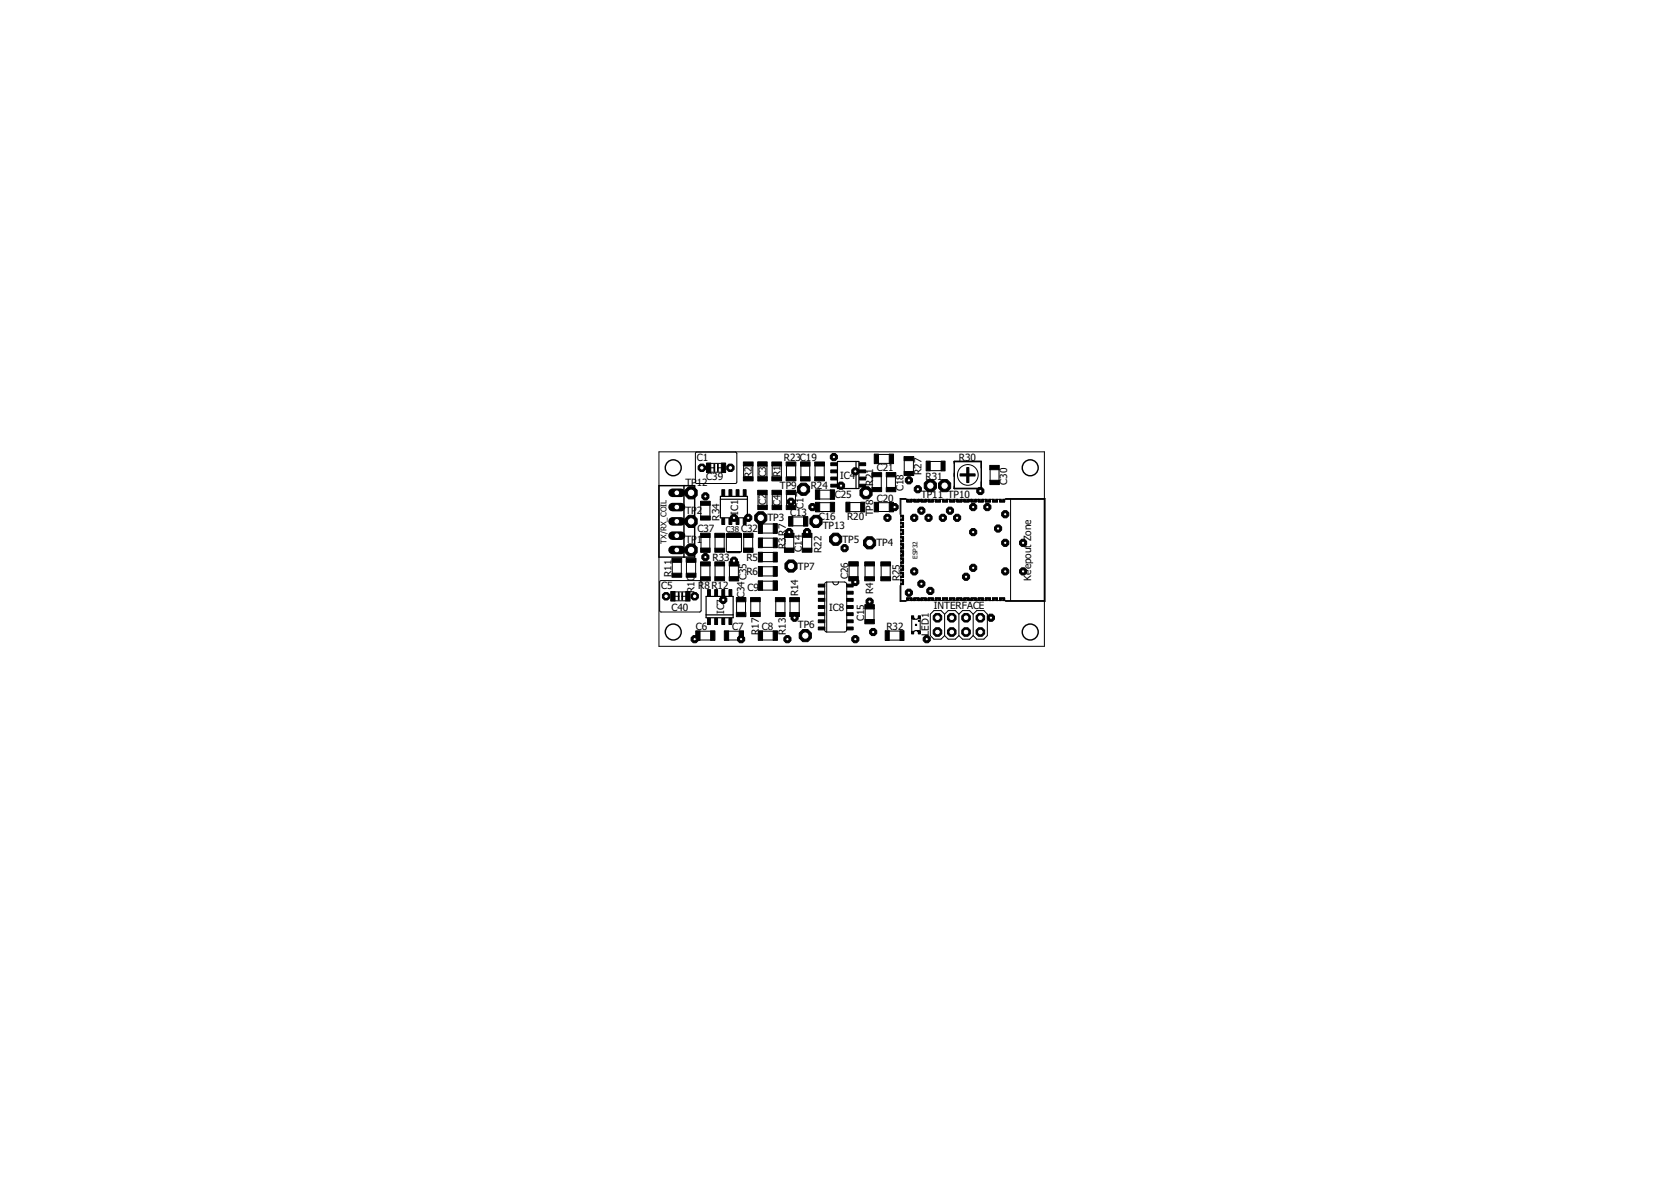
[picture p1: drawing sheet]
<svg xmlns="http://www.w3.org/2000/svg" width="297mm" height="210mm" viewBox="0 0 297 210" stroke-linecap="round" stroke-linejoin="round" font-family="sans-serif">
<defs><g id="words">
<g font-size="1.8">
<text x="123.9" y="81.9">C1</text>
<text x="139.3" y="81.9">R23C19</text>
<text x="155.9" y="83.8">C21</text>
<text x="170.4" y="81.9">R30</text>
<text x="121.8" y="86.3">TP</text>
<text x="123.8" y="86.3">12</text>
<text x="125.6" y="85.4">C39</text>
<text x="133.6" y="84.9" transform="rotate(-90 133.6 84.9)">R2</text>
<text x="136.2" y="89.8" transform="rotate(-90 136.2 89.8)">C2</text>
<text x="136.2" y="84.9" transform="rotate(-90 136.2 84.9)">C3</text>
<text x="138.7" y="87">TP9</text>
<text x="138.7" y="84.7" transform="rotate(-90 138.7 84.7)">R1</text>
<text x="138.7" y="89.9" transform="rotate(-90 138.7 89.9)">C4</text>
<text x="144.1" y="87">R24</text>
<text x="148.4" y="88.5">C25</text>
<text x="149.4" y="85.2">IC4</text>
<text x="155.2" y="86.3" transform="rotate(-90 155.2 86.3)">R21</text>
<text x="155.9" y="89.2">C20</text>
<text x="160.6" y="87.3" transform="rotate(-90 160.6 87.3)">C18</text>
<text x="163.7" y="88.5">TP11 TP10</text>
<text x="163.8" y="84.4" transform="rotate(-90 163.8 84.4)">R27</text>
<text x="164.5" y="85.4">R31</text>
<text x="179" y="86.2" transform="rotate(-90 179 86.2)">C30</text>
<text x="121.8" y="91.4">TP</text>
<text x="123.8" y="91.4">2</text>
<text x="124" y="94.6">C37</text>
<text x="127.9" y="92.5" transform="rotate(-90 127.9 92.5)">R34</text>
<text x="131.2" y="91.5" transform="rotate(-90 131.2 91.5)">IC1</text>
<text x="131.7" y="94.6">C32</text>
<text x="136.4" y="92.7">TP3</text>
<text x="140.5" y="91.7">C13</text>
<text x="142.8" y="90.4" transform="rotate(-90 142.8 90.4)">C17</text>
<text x="145.5" y="92.3">C16</text>
<text x="146.3" y="93.9">TP13</text>
<text x="150.6" y="92.3">R20</text>
<text x="155.2" y="91.8" transform="rotate(-90 155.2 91.8)">TP8</text>
<text x="121.8" y="96.5">TP</text>
<text x="123.8" y="96.5">1</text>
<text x="126.7" y="99.6">R33</text>
<text x="132.7" y="99.6">R5</text>
<text x="139.7" y="97.6" transform="rotate(-90 139.7 97.6)">R3 R7</text>
<text x="141.8" y="101.2">TP7</text>
<text x="142.5" y="98.1" transform="rotate(-90 142.5 98.1)">C14</text>
<text x="146" y="98.3" transform="rotate(-90 146 98.3)">R22</text>
<text x="149.8" y="96.5">TP5</text>
<text x="155.8" y="97.1">TP4</text>
<text x="117.5" y="104.7">C5</text>
<text x="119.4" y="102.5" transform="rotate(-90 119.4 102.5)">R11</text>
<text x="123.5" y="105.4" transform="rotate(-90 123.5 105.4)">R10</text>
<text x="124.1" y="104.7">R8R12</text>
<text x="132.4" y="106.3" transform="rotate(-90 132.4 106.3)">C34C35</text>
<text x="132.7" y="102.2">R6</text>
<text x="132.9" y="105">C9</text>
<text x="141.9" y="106" transform="rotate(-90 141.9 106)">R14</text>
<text x="150.8" y="103" transform="rotate(-90 150.8 103)">C26</text>
<text x="155.2" y="105.5" transform="rotate(-90 155.2 105.5)">R4</text>
<text x="160" y="103.3" transform="rotate(-90 160 103.3)">R25</text>
<text x="183.3" y="103.2" transform="rotate(-90 183.3 103.2)">Keepout Zone</text>
<text x="119.4" y="108.5">C40</text>
<text x="123.7" y="112">C6</text>
<text x="128.8" y="109.2" transform="rotate(-90 128.8 109.2)">IC7</text>
<text x="130.1" y="112">C7</text>
<text x="134.9" y="112.8" transform="rotate(-90 134.9 112.8)">R17</text>
<text x="135.4" y="112">C8</text>
<text x="139.7" y="112.8" transform="rotate(-90 139.7 112.8)">R13</text>
<text x="141.8" y="111.7">TP6</text>
<text x="147.4" y="108.6">IC8</text>
<text x="153.6" y="110.4" transform="rotate(-90 153.6 110.4)">C15</text>
<text x="157.6" y="112">R32</text>
<text x="165.1" y="113" transform="rotate(-90 165.1 113)">LED1</text>
<text x="166" y="108.2">INTERFACE</text>
</g>
<g font-size="1.4">
<text x="129" y="94.6">C38</text>
<text x="118.5" y="96.6" transform="rotate(-90 118.5 96.6)">TX/RX_COIL</text>
</g>
<text font-size="1.1" x="163.1" y="99.3" transform="rotate(-90 163.1 99.3)">ESP32</text>
</g></defs>
<path d="M128.1 88.2h4.8v3.8h-4.8zM128.1 88.7h4.8M148.9 82h3.8v4.8h-3.8zM152.2 82v4.8M161.1 88.6h-1.1v2.8M178.8 88.6h7v18.3h-7M125.5 106h4.8v3.8h-4.8zM125.5 109.3h4.8M160 104.1v2.8h1.1M162.3 109.6a.5 .5 0 0 0 .5 .5 .5 .5 0 0 0 .5-.5M162.3 112.6a.5 .5 0 0 1 .5-.5 .5 .5 0 0 1 .5 .5" fill="none" stroke="#000" stroke-width=".21"/>
<g fill="none" stroke="#000" stroke-width=".18">
<path d="M119.5 100v1.9M121.1 100v1.9M122 100v1.9M123.7 100v1.9M123.7 80.4h7.1l.2 .2v5.2l-.3 .1h-7zM124.6 89.8v1.9M124.6 95.5v1.9M125.8 83.1h1.2M126.2 95.5v1.9M126.2 89.8v1.9M126.3 82.4h1.9M126.3 83.9h1.9"/>
<path d="M127.1 95.5v1.9M127.6 83.1h1.2M128.7 95.5v1.9M129.1 94.9h2.7v3.2h-2.7zM132.2 82.8v1.9M132.2 95.5v1.9M133.8 95.5v1.9M133.8 82.8v1.9M134.7 82.8v2M134.7 87.9v1.9M135.5 97.3h1.9M135.5 98.2h1.9"/>
<path d="M135.5 95.7h1.9M135.5 99.8h1.9M135.6 94.7h1.9M135.6 93.1h1.9M136.3 82.8v2M136.3 87.9v1.9M137.3 82.8v2M137.3 87.9v1.9M138.9 87.9v1.9M138.9 82.8v2M139.5 95.5v1.9M139.8 82.8v1.9"/>
<path d="M139.8 87.9v1.9M140.9 93.5h2M140.9 91.9h2M141.1 95.5v1.9M141.4 87.9v1.9M141.4 82.8v1.9M142.4 82.8v2M142.7 95.5v1.9M143.9 82.8v2M144.3 95.5v1.9M144.9 82.8v2M145.7 89.3h1.9"/>
<path d="M145.7 90.9h1.9M145.7 88.7h1.9M145.7 87.1h1.9M146.5 82.8v2M151.1 89.3h1.9M151.1 90.9h1.9M155 84.7v2M156.1 89.3h2M156.1 90.9h2M156.1 80.8h2M156.1 82.4h2M156.7 84.7v2"/>
<path d="M157.6 84.7v2M159.2 84.7v2M160.1 88.8h25.5v17.9h-25.5zM160.1 96.8h.5M160.1 97.4h.5M160.1 96.6h.5v.9h-.5M160.1 91.6h.5v.9h-.5M160.1 92.9h.5v.8h-.5M160.1 94.1h.5v.9h-.5M160.1 95.4h.5v.9h-.5M160.1 97.9h.5v.9h-.5M160.1 99.2h.5v.9h-.5"/>
<path d="M160.1 97.5h.5M160.1 96.7h.5M160.1 98.7h.5M160.1 98.8h.5M160.1 98h.5M160.1 97.9h.5M160.1 96.1h.5M160.1 96.2h.5M160.1 95.5h.5M160.1 95.4h.5M160.1 94.9h.5M160.1 95h.5"/>
<path d="M160.1 94.2h.5M160.1 94.1h.5M160.1 93h.5M160.1 93.6h.5M160.1 93.7h.5M160.1 92.9h.5M160.1 92.3l.5 .1M160.1 92.4h.5M160.1 91.7h.5M160.1 91.6h.5M160.1 99.9h.5M160.1 100h.5"/>
<path d="M160.1 99.3h.5M160.1 99.2h.5M160.2 96.8l.2 .1M160.2 98.1h.1M160.2 95.5l.2 .2M160.2 94.3h.1M160.2 93l.2 .1M160.2 91.7l.1 .1M160.3 97.4h.3M160.3 94.8h.3M160.3 91.8h.3M160.3 99.4h.3"/>
<path d="M160.3 98.1h.1M160.3 98.1h.3M160.3 96.1h.3M160.3 94.3h.1M160.3 94.3h.3M160.3 93.6h.3M160.3 91.8l.2 .2M160.3 92.3h-.1M160.3 92.3h.3M160.3 99.4l.1 .1M160.3 99.9h-.1M160.3 99.9h.3"/>
<path d="M160.3 97.3h.3M160.3 98.6h.3M160.4 96.9h.2M160.4 95.6h.2M160.4 93h.2M160.4 91.8h.2M160.4 99.4h.2M160.4 98.1v.1M160.4 98.1h.2M160.4 96.1h.2M160.4 94.3v.1M160.4 94.3h.2"/>
<path d="M160.4 93.5h.2M160.4 92.3h-.1M160.4 92.3h.2M160.4 99.9h-.1M160.4 99.9h.2M160.4 97.3h.2M160.4 98.6h.2M160.4 96h.2M160.4 94.7h.2M160.4 93.1h.2M160.4 99.8h.2M160.4 96.9l.1 .2"/>
<path d="M160.4 98.2l.1 .1M160.4 98.5h.2M160.4 98.2h.2M160.4 95.7l.1 .1M160.4 95.7h.2M160.4 94.4l.1 .1M160.4 94.4h.2M160.4 93.1l.1 .2M160.4 93.5l-.2 .1M160.4 92.2v.1M160.4 92.2h.2M160.4 91.9h.2"/>
<path d="M160.4 99.5l.1 .1M160.4 99.5h.2M160.4 97.2l-.2 .2M160.4 97.2h.2M160.4 97h.2M160.4 98.5l-.2 .2M160.4 98.3h.2M160.4 95.9l-.2 .2M160.4 95.9h.2M160.4 93.4h.2M160.4 93.2h.2M160.4 99.8v.1"/>
<path d="M160.5 92v.1M160.5 93.3h.1M160.5 94.5v.1M160.5 95.8v.1M160.5 97.1h.1M160.5 98.3v.1M160.5 99.6v.1M160.5 97.1l-.1 .1M160.5 97.2h.1M160.5 97h.1M160.5 98.4l-.1 .1M160.5 98.4h.1"/>
<path d="M160.5 98.3h.1M160.5 95.9h-.1M160.5 95.9h.1M160.5 95.8h.1M160.5 94.6l-.3 .3M160.5 94.6h.1M160.5 94.5h.1M160.5 93.3l-.1 .2M160.5 93.4h.1M160.5 93.2h.1M160.5 92.1l-.1 .1M160.5 92.1h.1"/>
<path d="M160.5 92h.1M160.5 99.7l-.1 .1M160.5 99.7h.1M160.5 99.6h.1M160.6 98.1h-.5M160.6 95.5h-.5M160.6 94.3h-.5M160.6 91.7h-.5M160.6 99.3h-.5l.2 .1M160.7 81.9v1.9M161.2 89l.9 .1M161.2 88.8v.4h.9v-.4"/>
<path d="M161.2 89.1h.9M161.2 89h.3M161.2 89h.2M161.2 88.9h.2M161.2 88.8h.2M161.3 88.8h.1M161.4 88.8v.1M161.4 88.9v.1M161.4 89h.1M161.5 89l.1 .1M161.8 89h.3M161.8 89l-.1 .1"/>
<path d="M161.9 89h.2M161.9 89h-.1M161.9 88.9h.2M161.9 88.8h.2M161.9 88.8h.1M161.9 88.8v.2M162.4 81.9v1.9M162.5 89l.9 .1M162.5 88.8v.4h.9v-.4M162.5 89.1h.9M162.5 89h.3M162.5 89h.2"/>
<path d="M162.5 88.9h.2M162.5 88.9h.1M162.5 88.8h.1M162.6 88.8h.1M162.6 88.8v.1M162.6 88.9l.1 .1M162.7 89h.1M162.8 89l.1 .1M163.1 89h.3M163.1 89l-.2 .1M163.1 89h.1M163.2 88.9h.2"/>
<path d="M163.2 88.9l-.1 .1M163.2 88.8h.2M163.2 88.8v.1M163.7 89l.9 .1M163.7 88.8v.4h.9v-.4M163.7 89.1h.9M163.7 89h.3M163.7 88.9h.2M163.7 88.8h.2M163.9 88.8h.1M163.9 88.8v.1M163.9 88.9l.1 .1"/>
<path d="M164 89h.1M164 89l.1 .1M164.4 89h.2M164.4 89l-.2 .1M164.4 89h.1M164.4 88.9h.2M164.5 88.9h.1M164.5 88.8h.1M164.5 88.8l-.1 .2M165 89l.9 .1M165 88.8v.4h.9v-.4M165 89.1h.9"/>
<path d="M165 89h.3M165 89h.2M165 88.9h.2M165 88.8h.2M165 88.8h.1M165.1 88.8h.1M165.2 88.8v.1M165.2 88.9v.1M165.2 89h.1M165.3 89l.1 .1M165.4 82h1.9M165.4 83.7h1.9"/>
<path d="M165.6 89h.3M165.6 89l-.1 .1M165.7 89h.2M165.7 89h-.1M165.7 88.9h.2M165.7 88.9v.1M165.7 88.8h.2M165.7 88.8v.1M165.8 88.8h.1M165.8 88.8h-.1M166.3 89l.9 .1M166.3 88.8v.4h.9v-.4"/>
<path d="M166.3 89.1h.9M166.3 89h.2M166.3 88.9h.2M166.3 88.8h.1M166.4 88.8h.1M166.4 88.8l.1 .1M166.5 88.9v.1M166.5 89l.2 .1M166.9 89h.3M166.9 89l-.1 .1M167 88.9h.2M167 88.9l-.1 .1"/>
<path d="M167 88.8h.2M167 88.8v.1M167 88.8h.1M167.5 89l.9 .1M167.5 88.8v.4h.9v-.4M167.5 89.1h.9M167.5 89h.3M167.5 88.9h.2M167.5 88.8h.2M167.7 88.8h.1M167.7 88.8v.1M167.7 88.9l.1 .1"/>
<path d="M167.8 89h.1M167.8 89l.2 .1M168.1 89h.3M168.1 89l-.1 .1M168.2 89h.2M168.2 89h-.1M168.2 88.9h.2M168.3 88.9h.1M168.3 88.9l-.1 .1M168.3 88.8h.1M168.3 88.8v.1M168.8 89l.9 .1"/>
<path d="M168.8 88.8v.4h.9v-.4M168.8 89.1h.9M168.8 89h.3M168.8 89h.2M168.8 88.9h.2M168.8 88.8l.2 .1M168.8 88.8h.2M169 88.8v.2M169 88.8h.1M169 89h.1M169.1 89l.1 .1M169.4 89h.3"/>
<path d="M169.4 89l-.1 .1M169.5 89h.2M169.5 89h-.1M169.5 88.9h.2M169.5 88.9v.1M169.5 88.8h.2M169.5 88.8v.1M169.6 88.8h-.1M170.1 89l.9 .1M170.1 88.8v.4h.9v-.4M170.1 89.1h.9M170.1 89h.2"/>
<path d="M170.1 88.9h.2M170.1 88.9h.1M170.1 88.8l.1 .1M170.1 88.8h.1M170.2 88.8l.1 .1M170.3 88.9v.1M170.3 89h.1M170.3 89l.2 .1M170.7 89h.3M170.7 89l-.1 .1M170.8 89h.2M170.8 89h-.1"/>
<path d="M170.8 88.9h.2M170.8 88.9v.1M170.8 88.8h.2M170.8 88.8v.1M170.8 88.8h.1M171.3 89l1 .1M171.3 88.8v.4h1v-.4M171.3 89.1h1M171.3 89h.3M171.3 88.9h.2M171.3 88.8l.2 .1M171.3 88.8h.2"/>
<path d="M171.5 88.8l.1 .2M171.5 88.8h.1M171.6 89h.1M171.6 89l.2 .1M172 89h.3M172 89l-.2 .1M172 89h.1M172 88.9h.3M172.1 88.9h.2M172.1 88.9l-.1 .1M172.1 88.8h.2M172.1 88.8v.1"/>
<path d="M172.1 88.8h.1M172.6 89l.9 .1M172.6 88.8v.4h.9v-.4M172.6 89.1h.9M172.6 89h.3M172.6 89h.2M172.6 88.9h.2M172.6 88.8l.2 .1M172.6 88.8h.2M172.8 88.8v.1M172.8 88.8h.1M172.8 88.9v.1"/>
<path d="M172.8 89h.1M172.9 89l.1 .1M173.2 89h.3M173.2 89l-.1 .1M173.3 89h.2M173.3 89h-.1M173.3 88.9h.2M173.3 88.9v.1M173.4 88.8h.1M173.4 88.8l-.1 .1M173.9 89l.9 .1M173.9 88.8v.4h.9v-.4"/>
<path d="M173.9 89.1h.9M173.9 89h.3M173.9 89h.2M173.9 88.9h.2M173.9 88.8l.2 .1M173.9 88.8h.1M174 88.8l.1 .1M174.1 88.9v.1M174.1 89h.1M174.2 89l.1 .1M174.5 89h.3M174.5 89l-.1 .1"/>
<path d="M174.6 89h.2M174.6 89h-.1M174.6 88.9h.2M174.6 88.9v.1M174.6 88.8h.2M174.6 88.8h.1M174.6 88.8v.1M175.2 89l.9 .1M175.2 88.8v.4h.9v-.4M175.2 89.1h.9M175.2 89h.2M175.2 88.9h.1"/>
<path d="M175.2 88.8l.1 .1M175.2 88.8h.1M175.3 88.8l.1 .2M175.3 88.8h.1M175.4 89h.1M175.4 89l.2 .1M175.8 89h.3M175.8 89l-.2 .1M175.8 89h.1M175.9 88.9h.2M175.9 88.9l-.1 .1M175.9 88.8h.2"/>
<path d="M175.9 88.8h.1M175.9 88.8v.1M176 83.5v1.9M176.4 89l.9 .1M176.4 88.8v.4h.9v-.4M176.4 89.1h.9M176.4 89h.3M176.4 88.9h.2M176.4 88.8l.2 .1M176.4 88.8h.2M176.6 88.8v.1M176.6 88.9l.1 .1"/>
<path d="M176.7 89h.1M176.7 89l.1 .1M177 89h.3M177 89l-.1 .1M177.1 89h.2M177.1 89h-.1M177.1 88.9h.2M177.1 88.9v.1M177.2 88.8h.1M177.2 88.8l-.1 .1M177.6 83.5v1.9M177.7 89l.9 .1"/>
<path d="M177.7 88.8v.4h.9v-.4M177.7 89.1h.9M177.7 89h.3M177.7 89h.2M177.7 88.9h.2M177.7 88.8l.2 .1M177.7 88.8h.1M177.8 88.8l.1 .1M177.8 88.8h.1M177.9 88.9v.1M177.9 89h.1M178 89l.1 .1"/>
<path d="M178.3 89l-.1 .1M178.3 89h.3M178.4 89h-.1M178.4 89h.2M178.4 88.9h.2M178.4 88.9v.1M178.4 88.8h.1M178.4 88.8v.1M178.4 88.8h.2M179.6 88.8v17.9M117.3 103.3l7.2-.1 .1 .2v5.2l-.2 .2-7.1-.1zM119.4 106h1.2"/>
<path d="M120 105.2h1.9M120 106.8h1.9M121.3 106h1.2M124.4 113.7h1.9M124.4 112.2h1.9M124.6 100.6v1.9M126.2 100.6v1.9M127.1 100.6v1.9M128.7 100.6v1.9M129.5 113.7h1.9M129.5 112.2h1.9M129.7 100.6v1.9"/>
<path d="M130.9 106.9v2M131.3 100.6v1.9M132.5 106.9v2M133.5 106.9v1.9M135.1 106.9v1.9M135.5 100.7h1.9M135.5 102.4h1.9M135.5 103.3h2M135.5 113.7h2M135.5 112.2h2M135.5 104.9h2M137.9 106.9v1.9"/>
<path d="M139.5 106.9v1.9M140.4 106.9v2M142.1 106.9v2M147 103.4v8.9M147 103.4l-.3 .2-.1 .2v8.2l.1 .2 .3 .1M147 103.4h3.1l.3 .2 .1 .2v8.3l-.4 .2h-3.1M148 103.4a.51 .51 0 0 0 .5 .6 .51 .51 0 0 0 .6-.6M150.9 100.6v1.9M152.5 100.6v1.9M153.8 100.6v1.9M153.8 108.2v1.9M155.4 108.2v1.9"/>
<path d="M155.4 100.6v1.9M156.6 100.6v1.9M158.1 113.8h1.9M158.1 112.2h1.9M158.2 100.6v1.9M160.1 100.5h.5v.9h-.5M160.1 101.7h.5v.9h-.5M160.1 103h.5v.9h-.5M160.1 101.2h.5M160.1 101.3h.5M160.1 100.6h.5M160.1 100.5h.5"/>
<path d="M160.1 102.6h.5M160.1 102.5h.5M160.1 101.8h.5M160.1 101.7h.5M160.1 103.8h.5M160.1 103.1h.5M160.1 103h.5M160.3 101.2h.3M160.3 103.7h.3M160.3 101.9h.3M160.3 103.2h.3M160.3 100.6l.1 .1"/>
<path d="M160.3 100.6h.3M160.3 101.9l.1 .1M160.3 102.4l-.2 .1h.5M160.3 102.4h.3M160.3 103.2h.1M160.4 101.9h.2M160.4 100.7v.1M160.4 100.7h.2M160.4 102.4h-.1M160.4 102.4h.2M160.4 103.2v.1M160.4 103.2h.2"/>
<path d="M160.4 101.1h.2M160.4 102h.2M160.4 103.6h.2M160.4 100.8l.1 .1M160.4 102l.1 .2M160.4 103.3l.1 .1M160.4 103.6l-.3 .2h.5M160.4 103.3h.2M160.4 101l-.2 .2M160.4 101h.2M160.4 100.8h.2M160.4 102.3h.2"/>
<path d="M160.4 102.1h.2M160.4 103.5h.2M160.5 103.4h.1M160.5 100.9h.1M160.5 102.2h.1M160.5 103.4v.1M160.5 100.9l-.1 .1M160.5 101h.1M160.5 100.8h.1M160.5 102.2l-.1 .2M160.5 102.1h.1M160.5 103.5l-.1 .1"/>
<path d="M160.5 103.5h.1M160.6 100.6h-.5h.2M160.6 101.9h-.5h.2M160.6 103.1h-.5l.2 .1M161.2 106.7v-.4h.9v.4M161.2 106.6h.2M161.2 106.4h.9M161.2 106.3h.9M161.4 106.7h-.2M161.4 106.6h-.2M161.4 106.5h-.2M161.4 106.5l-.1 .2"/>
<path d="M161.5 106.5h-.3M161.5 106.4l-.1 .1M161.8 106.4v.1M161.8 106.5h.3M161.8 106.5h.1M161.9 106.5h.2M161.9 106.5v.1M161.9 106.6h.2M161.9 106.6v.1M161.9 106.7h.1M161.9 106.7h.2M162.1 109.5v3.1"/>
<path d="M162.1 106.4h-.9M162.5 106.7v-.4h.9v.4M162.5 106.6h.1M162.5 106.4h.9M162.5 106.3h.9M162.6 106.7h-.1M162.6 106.6h-.1M162.6 106.6v.1M162.7 106.5h-.2M162.7 106.5l-.1 .1M162.8 106.4l-.1 .1M163 106.4l.1 .1"/>
<path d="M163.1 106.5h.3M163.1 106.5h.1M163.1 106.5l.1 .1M163.2 106.6v.1M163.2 106.6h.2M163.2 106.7h.2M163.4 106.4h-.9M163.6 109.5v3.1M163.7 106.7v-.4h.9v.4M163.7 106.6h.2M163.7 106.4h.9M163.7 106.3h.9"/>
<path d="M163.9 106.7h-.2M163.9 106.6v.1M164 106.5h-.3M164 106.5l-.1 .1M164.1 106.4l-.1 .1M164.3 106.4l.1 .1M164.4 106.5h.2M164.4 106.5h.1M164.4 106.5v.1M164.4 106.6h.2M164.4 106.6l.1 .1M164.5 106.6h.1"/>
<path d="M164.5 106.7h.1M164.6 106.4h-.9M165 106.7v-.4h.9v.4M165 106.6h.2M165 106.4h.9M165 106.3h.9M165.2 106.7h-.2M165.2 106.6l-.1 .1M165.2 106.5h-.2M165.2 106.5v.1M165.3 106.5h-.3M165.4 106.4l-.2 .1"/>
<path d="M165.5 106.4l.1 .1M165.6 106.5h.3M165.6 106.5h.1M165.7 106.5h.2M165.7 106.5v.1M165.7 106.6h.2M165.7 106.6l.1 .1M165.8 106.7h.1M165.9 106.4h-.9M166.3 106.7v-.4h.9v.4M166.3 106.7h.1M166.3 106.6h.1"/>
<path d="M166.3 106.6h.2M166.3 106.4h.9M166.3 106.3h.9M166.5 106.6l-.1 .1M166.5 106.5h-.2M166.5 106.5v.1M166.6 106.4l-.1 .1M166.8 106.4l.1 .1M166.9 106.5h.3M166.9 106.5l.1 .1M167 106.6h.2M167 106.6v.1"/>
<path d="M167 106.7h.2M167.2 106.4h-.9M167.5 106.7v-.4h.9v.4M167.5 106.7h.2M167.5 106.6h.2M167.5 106.4h.9M167.5 106.3h.9M167.7 106.6v.1M167.8 106.5h-.3M167.8 106.5l-.1 .1M167.8 106.5h.1M167.9 106.4l-.1 .1"/>
<path d="M167.9 109.2l-.6-.7h-1.3l-.6 .7v3.8l.6 .6h1.3l.6-.6M167.9 113l.7 .6h1.2l.7-.6M167.9 109.2l.7-.7h1.2l.7 .7M167.9 109.2v3.8M168.1 106.4l.1 .1M168.2 106.5h.2M168.2 106.5l.1 .1M168.3 106.6h.1M168.3 106.6v.1M168.3 106.7h.1M168.4 106.4h-.9M168.8 106.7v-.4h.9v.4"/>
<path d="M168.8 106.7h.2M168.8 106.6h.2M168.8 106.4h.9M168.8 106.3h.9M169 106.7h.1M169 106.6l-.2 .1M169 106.6v.1M169 106.5h-.2M169 106.5v.1M169.1 106.5h-.3M169.1 106.5h-.1M169.1 106.4v.1"/>
<path d="M169.4 106.4l.1 .1M169.4 106.5h.3M169.5 106.5h.2M169.5 106.5v.1M169.5 106.6h.2M169.5 106.6l.1 .1M169.5 106.7h.2M169.7 106.4h-.9M170.1 106.7v-.4h.9v.4M170.1 106.7h.1M170.1 106.6h.1M170.1 106.6h.2"/>
<path d="M170.1 106.4h.9M170.1 106.3h.9M170.2 106.6l-.1 .1M170.3 106.6l-.1 .1M170.3 106.5h-.2M170.3 106.5v.1M170.3 106.5h.1M170.4 106.4l-.1 .1M170.5 113l.6 .6h1.3l.6-.6M170.5 109.2l.6-.7h1.3l.6 .7M170.5 109.2v3.8M170.6 106.4l.2 .1"/>
<path d="M170.7 106.5h.3M170.8 106.5h.2M170.8 106.5v.1M170.8 106.6h.2M170.8 106.6v.1M170.8 106.7h.2M171 106.4h-.9M171.3 106.7v-.4h1v.4M171.3 106.7h.2M171.3 106.6h.2M171.3 106.4h1M171.3 106.3h1"/>
<path d="M171.5 106.7h.1M171.5 106.6l-.2 .1M171.5 106.6v.1M171.6 106.5h-.3M171.6 106.5l-.1 .1M171.6 106.5h.1M171.7 106.4l-.1 .1M171.9 106.4l.1 .1M172 106.5h.3M172 106.5l.1 .2M172 106.6h.3M172.1 106.6h.2"/>
<path d="M172.1 106.7h.2M172.3 106.4h-1M172.6 106.7v-.4h.9v.4M172.6 106.7h.2M172.6 106.6h.2M172.6 106.4h.9M172.6 106.3h.9M172.8 106.7h.1M172.8 106.6l-.2 .1M172.8 106.6v.1M172.8 106.5h-.2M172.8 106.5v.1"/>
<path d="M172.9 106.5h-.3M172.9 106.5h-.1M173 106.4l-.1 .1M173 109.2l.6-.7h1.3l.6 .7v3.8l-.6 .6h-1.3l-.6-.6M173 109.2v3.8M173.2 106.4l.1 .1M173.2 106.5h.3M173.3 106.5h.2M173.3 106.5v.1M173.3 106.6h.2M173.3 106.6l.1 .1M173.4 106.7h.1"/>
<path d="M173.4 106.6h.1M173.5 106.4h-.9M173.9 106.7v-.4h.9v.4M173.9 106.7h.1M173.9 106.6h.2M173.9 106.5h.2M173.9 106.4h.9M173.9 106.3h.9M174.1 106.6l-.2 .1M174.1 106.6l-.1 .1M174.1 106.5v.1M174.2 106.5h-.3"/>
<path d="M174.2 106.5h-.1M174.2 106.4v.1M174.4 106.4l.2 .1M174.5 106.5h.3M174.6 106.5h.2M174.6 106.5v.2M174.6 106.6h.2M174.6 106.7h.1M174.6 106.7h.2M174.8 106.4h-.9M175.2 106.7v-.4h.9v.4M175.2 106.7h.1"/>
<path d="M175.2 106.6h.1M175.2 106.5h.2M175.2 106.4h.9M175.2 106.3h.9M175.3 106.7h.1M175.3 106.6l-.1 .1M175.3 106.6v.1M175.4 106.5h-.2M175.4 106.5l-.1 .1M175.5 106.4l-.1 .1M175.7 106.4l.1 .1M175.8 106.5h.3"/>
<path d="M175.8 106.5l.1 .2M175.9 106.6h.2M175.9 106.7h.1M175.9 106.7h.2M176.1 106.4h-.9M176.4 106.7v-.4h.9v.4M176.4 106.7h.2M176.4 106.6h.2M176.4 106.5h.2M176.4 106.4h.9M176.4 106.3h.9M176.6 106.7h.1"/>
<path d="M176.6 106.6h-.2M176.6 106.6v.1M176.7 106.5l-.1 .1M176.7 106.5h-.3M176.7 106.5h.1M176.8 106.4l-.1 .1M177 106.4l.1 .1M177.1 106.5h.2M177.1 106.5v.1M177.1 106.6h.2M177.1 106.6l.1 .1M177.2 106.7h.1"/>
<path d="M177.2 106.6h.1M177.3 106.4h-.9M177.7 106.7v-.4h.9v.4M177.7 106.7h.1M177.7 106.6h.1M177.7 106.6h.2M177.7 106.5h.2M177.7 106.4h.9M177.7 106.3h.9M177.8 106.7h.1M177.9 106.6h-.2M178 106.5l-.2 .2"/>
<path d="M178 106.5h-.3M178 106.4v.1M178.2 106.4l.2 .1M178.3 106.5h.3M178.4 106.5v.2M178.4 106.5h.2M178.4 106.6h.2M178.4 106.7h.1M178.4 106.7h.2M178.6 106.4h-.9"/>
<circle cx="172" cy="84.4" r="1.84"/>
</g>
<path d="M117.1 86.3h6.4v12.7h-6.4zM121.6 86.3v12.7M169.6 82h4.8v4.8h-4.8z" fill="none" stroke="#000" stroke-width=".25"/>
<g fill="#000" stroke="#000" stroke-width=".18">
<path d="M122.2 92.2a.84 .84 0 0 1 1.3 0 .84 .84 0 0 1-.4 1.3 .84 .84 0 0 1-1.1-.8h.2a.69 .69 0 0 1 .9-.7 .69 .69 0 0 1 .2 1.1 .69 .69 0 0 1-1.1-.2v-.2h-.2z" fill-rule="evenodd"/>
<path d="M122.2 87.1a.84 .84 0 0 1 1.3 .1 .84 .84 0 0 1-.4 1.2 .84 .84 0 0 1-1.1-.8h.2a.69 .69 0 0 1 .9-.7 .69 .69 0 0 1 .2 1.2 .69 .69 0 0 1-1.1-.3v-.2h-.2z" fill-rule="evenodd"/>
<path d="M122.2 97.2a.84 .84 0 0 1 1.3 .1 .84 .84 0 0 1-.4 1.3 .84 .84 0 0 1-1.1-.9h.2a.69 .69 0 0 1 .9-.6 .69 .69 0 0 1 .2 1.1 .69 .69 0 0 1-1.1-.2v-.3h-.2z" fill-rule="evenodd"/>
<path d="M134.6 91.5a.84 .84 0 0 1 1.3 0 .84 .84 0 0 1-.4 1.3 .84 .84 0 0 1-1.1-.8h.1a.68 .68 0 0 1 1-.6 .68 .68 0 0 1 .2 1.1 .68 .68 0 0 1-1.1-.3l-.1-.2h-.1z" fill-rule="evenodd"/>
<path d="M142.2 86.4a.83 .83 0 0 1 1.3 .1 .83 .83 0 0 1-.4 1.2 .83 .83 0 0 1-1.1-.7h.2a.68 .68 0 0 1 .9-.7 .68 .68 0 0 1 .2 1.1 .68 .68 0 0 1-1.1-.2v-.2h-.2z" fill-rule="evenodd"/>
<path d="M144.4 92.2a.83 .83 0 0 1 1.3 0 .83 .83 0 0 1-.4 1.3 .83 .83 0 0 1-1.1-.8h.2a.68 .68 0 0 1 .9-.7 .68 .68 0 0 1 .2 1.1 .68 .68 0 0 1-1.1-.2v-.2h-.2z" fill-rule="evenodd"/>
<path d="M147.9 95.3a.83 .83 0 0 1 1.3 0 .83 .83 0 0 1-.4 1.3 .83 .83 0 0 1-1.1-.8h.2a.68 .68 0 0 1 .9-.6 .68 .68 0 0 1 .2 1.1 .68 .68 0 0 1-1.1-.2v-.3h-.2z" fill-rule="evenodd"/>
<path d="M153.3 87.1a.84 .84 0 0 1 1.3 .1 .84 .84 0 0 1-.4 1.2 .84 .84 0 0 1-1.1-.8h.2a.69 .69 0 0 1 1-.6 .69 .69 0 0 1 .1 1.2 .69 .69 0 0 1-1.1-.4v-.2h-.2z" fill-rule="evenodd"/>
<path d="M153.9 95.9a.84 .84 0 0 1 1.4 .1 .84 .84 0 0 1-.5 1.3 .84 .84 0 0 1-1.1-.8h.2a.69 .69 0 0 1 1-.6 .69 .69 0 0 1 .1 1.2 .69 .69 0 0 1-1.1-.4v-.2h-.2z" fill-rule="evenodd"/>
<path d="M164.7 85.8a.84 .84 0 0 1 1.4 .1 .84 .84 0 0 1-.5 1.3 .84 .84 0 0 1-1.1-.9h.2a.69 .69 0 0 1 .9-.6 .69 .69 0 0 1 .2 1.1 .69 .69 0 0 1-1.1-.2v-.3h-.2z" fill-rule="evenodd"/>
<path d="M167.2 85.8a.84 .84 0 0 1 1.4 0 .84 .84 0 0 1-.4 1.3 .84 .84 0 0 1-1.1-.8h.1a.69 .69 0 0 1 1-.6 .69 .69 0 0 1 .2 1.1 .69 .69 0 0 1-1.1-.2l-.1-.3h-.1z" fill-rule="evenodd"/>
<path d="M140 100.1a.83 .83 0 0 1 1.3 0 .83 .83 0 0 1-.4 1.3 .83 .83 0 0 1-1.1-.8h.1a.68 .68 0 0 1 1-.7 .68 .68 0 0 1 .2 1.2 .68 .68 0 0 1-1.1-.3l-.1-.2h-.1z" fill-rule="evenodd"/>
<path d="M142.5 112.5a.83 .83 0 0 1 1.3 0 .83 .83 0 0 1-.4 1.3 .83 .83 0 0 1-1.1-.8h.2a.68 .68 0 0 1 .9-.7 .68 .68 0 0 1 .2 1.2 .68 .68 0 0 1-1.1-.3v-.2h-.2z" fill-rule="evenodd"/>
<circle cx="163.4" cy="110.3" r=".13"/>
</g>
<g fill="#000" stroke="#000" stroke-width=".18">
<path d="M119.4 99.2h1.8v.7h-1.8zM122 99.2h1.7v.7h-1.7zM122.5 92.3h.7v.7h-.7zM122.5 87.2h.7v.7h-.7zM122.5 97.4h.7v.7h-.7zM124.5 99.9h1.8v.7h-1.8zM124.5 89.1h1.8v.7h-1.8zM124.5 91.7h1.8v.7h-1.8zM124.5 94.8h1.7v.7h-1.7zM124.5 97.4h1.7v.8h-1.7zM125.6 82.3h.7v1.7h-.7zM127.1 99.9h1.7v.7h-1.7z"/>
<path d="M127.1 94.8h1.7v.7h-1.7zM127.1 97.4h1.7v.7h-1.7zM128.2 82.3h.8v1.7h-.8zM128.3 87h.5v1.1h-.5zM128.3 92.1h.5v1.1h-.5zM129.1 94.9h2.7v.6h-2.7zM129.4 94.7h2.2v.2h-2.2zM129.4 98h2.2v.2h-2.2zM129.6 87h.5v1.1h-.5zM129.6 92.1h.5v1.1h-.5zM129.6 99.8h1.7v.8h-1.7zM130.9 87h.5v1.1h-.5z"/>
<path d="M130.9 92.1h.5v1.1h-.5zM132.1 87h.5v1.1h-.5zM132.1 92.1h.5v1.1h-.5zM132.1 82.1h1.8v.7h-1.8zM132.1 84.8h1.8v.7h-1.8zM132.2 97.4h1.7v.8h-1.7zM132.2 94.8h1.7v.7h-1.7zM134.7 82.1h1.7v.7h-1.7zM134.7 87.1h1.7v.8h-1.7zM134.7 84.7h1.7v.8h-1.7zM134.7 89.8h1.7v.8h-1.7zM134.8 95.6h.7v1.7h-.7z"/>
<path d="M134.8 98.1h.7v1.8h-.7zM134.8 93.1h.7v1.7h-.7zM134.9 91.7h.7v.7h-.7zM137.2 84.8h1.7v.7h-1.7zM137.2 82.1h1.7v.7h-1.7zM137.2 87.1h1.7v.8h-1.7zM137.2 89.8h1.7v.8h-1.7zM137.5 95.6h.7v1.7h-.7zM137.5 98.1h.7v1.8h-.7zM137.5 93.1h.7v1.7h-.7zM139.4 97.4h1.7v.8h-1.7zM139.4 94.8h1.7v.7h-1.7z"/>
<path d="M139.7 82.1h1.8v.7h-1.8zM139.7 84.8h1.8v.7h-1.8zM139.8 87.1h1.7v.8h-1.7zM139.8 89.8h1.7v.8h-1.7zM140.2 91.8h.7v1.7h-.7zM142.3 84.7h1.7v.8h-1.7zM142.3 82.1h1.7v.7h-1.7zM142.5 86.6h.7v.7h-.7zM142.6 94.8h1.7v.7h-1.7zM142.6 97.4h1.7v.7h-1.7zM142.8 91.8h.8v1.7h-.8zM144.7 92.3h.7v.7h-.7z"/>
<path d="M144.8 84.8h1.8v.7h-1.8zM144.8 82.1h1.8v.7h-1.8zM144.9 89.3h.8v1.7h-.8zM144.9 87.1h.8v1.7h-.8zM147.6 89.3h.8v1.7h-.8zM147.6 87.1h.8v1.7h-.8zM147.7 82.3h1.1v.5h-1.1zM147.7 83.5h1.1v.5h-1.1zM147.7 84.8h1.1v.5h-1.1zM147.7 86.1h1.1v.5h-1.1zM148.2 95.5h.7v.7h-.7zM150.4 89.3h.7v1.7h-.7z"/>
<path d="M150.9 99.8h1.7v.8h-1.7zM152.8 86.1h1.1v.5h-1.1zM152.8 84.8h1.1v.5h-1.1zM152.8 83.5h1.1v.5h-1.1zM152.8 82.3h1.1v.5h-1.1zM153 89.3h.7v1.7h-.7zM153.6 87.2h.7v.7h-.7zM153.7 99.9h1.7v.7h-1.7zM154.2 96.1h.7v.7h-.7zM155 86.7h1.7v.7h-1.7zM155 84h1.7v.7h-1.7zM155.4 89.3h.8v1.7h-.8z"/>
<path d="M155.4 80.7h.8v1.7h-.8zM156.6 99.9h1.7v.7h-1.7zM157.5 86.6h1.7v.8h-1.7zM157.5 84h1.7v.8h-1.7zM158.1 89.3h.7v1.7h-.7zM158.1 80.7h.7v1.7h-.7zM160.7 83.8h1.7v.7h-1.7zM160.7 81.2h1.7v.7h-1.7zM164.6 82h.8v1.7h-.8zM165 86h.7v.7h-.7zM167.3 82h.7v1.7h-.7zM167.6 86h.7v.7h-.7z"/>
<path d="M170.7 84.2h2.6v.4h-2.6zM171.9 83.1h.3v2.7h-.3zM175.9 82.7h1.7v.8h-1.7zM176 85.4h1.7v.7h-1.7zM119.2 105.1h.8v1.7h-.8zM119.4 101.9h1.8v.7h-1.8zM121.9 105.1h.8v1.7h-.8zM122 101.9h1.7v.7h-1.7zM123.7 112.1h.7v1.7h-.7zM124.5 102.5h1.8v.7h-1.8zM125.8 109.9h.5v1.1h-.5zM125.8 104.8h.5v1.1h-.5z"/>
<path d="M126.3 112.1h.8v1.7h-.8zM127 109.9h.6v1.1h-.6zM127 104.8h.6v1.1h-.6zM127.1 102.5h1.7v.7h-1.7zM128.3 109.9h.5v1.1h-.5zM128.3 104.8h.5v1.1h-.5zM128.8 112.1h.7v1.7h-.7zM129.6 109.9h.5v1.1h-.5zM129.6 104.8h.5v1.1h-.5zM129.6 102.5h1.7v.8h-1.7zM130.9 108.8h1.7v.8h-1.7zM130.9 106.2h1.7v.8h-1.7z"/>
<path d="M131.4 112.1h.8v1.7h-.8zM133.4 106.2h1.7v.7h-1.7zM133.4 108.9h1.7v.7h-1.7zM134.8 112.1h.8v1.7h-.8zM134.8 103.2h.8v1.7h-.8zM134.8 100.7h.7v1.7h-.7zM137.4 112.1h.8v1.7h-.8zM137.4 103.2h.8v1.7h-.8zM137.5 100.7h.7v1.7h-.7zM137.8 106.2h1.8v.7h-1.8zM137.8 108.9h1.8v.7h-1.8zM140.3 100.3h.6v.6h-.6z"/>
<path d="M140.4 108.9h1.7v.7h-1.7zM140.4 106.2h1.7v.7h-1.7zM142.8 112.6h.7v.7h-.7zM145.5 103.8h1.1v.5h-1.1zM145.5 105.1h1.1v.5h-1.1zM145.5 107.6h1.1v.5h-1.1zM145.5 108.9h1.1v.5h-1.1zM145.5 110.2h1.1v.5h-1.1zM145.5 111.4h1.1v.6h-1.1zM145.5 106.4h1.1v.5h-1.1zM150.5 107.6h1.2v.5h-1.2zM150.5 106.4h1.2v.5h-1.2z"/>
<path d="M150.5 105.1h1.2v.5h-1.2zM150.5 103.8h1.2v.5h-1.2zM150.5 108.9h1.2v.5h-1.2zM150.5 110.2h1.2v.5h-1.2zM150.5 111.4h1.2v.6h-1.2zM150.9 102.5h1.7v.8h-1.7zM153.7 102.5h1.7v.7h-1.7zM153.7 110.1h1.7v.8h-1.7zM153.7 107.5h1.7v.7h-1.7zM156.6 102.5h1.7v.7h-1.7zM157.4 112.1h.7v1.7h-.7zM160 112.1h.7v1.7h-.7z"/>
<path d="M162 109.5h.4v.4h-.4zM162 112.2h.4v.5h-.4zM162.2 109.9h.4v.2h-.4zM162.7 111h.2v.2h-.2zM163.1 112.1h.3v.1h-.3zM163.2 109.5h.4v.4h-.4zM163.2 112.2h.4v.5h-.4zM166.4 112.1h.5v.5h-.5zM166.4 109.5h.5v.5h-.5zM168.9 109.5h.5v.5h-.5zM168.9 112.1h.5v.5h-.5zM171.5 109.5h.5v.5h-.5z"/>
<path d="M171.5 112.1h.5v.5h-.5zM174 109.5h.5v.5h-.5zM174 112.1h.5v.5h-.5z"/>
<circle cx="122.9" cy="92.7" r="1.17"/>
</g>
<path d="M127 82.5v1.3M127.6 82.5v1.3M120.6 105.3v1.3M121.3 105.3v1.3" fill="none" stroke="#000" stroke-width=".32"/>
<circle cx="122.9" cy="92.7" r=".66" fill="#fff" stroke="#000" stroke-width=".18"/>
<circle cx="135.2" cy="92" r="1.17" fill="#000" stroke="#000" stroke-width=".18"/>
<circle cx="135.2" cy="92" r=".66" fill="#fff" stroke="#000" stroke-width=".18"/>
<circle cx="154.6" cy="96.5" r="1.17" fill="#000" stroke="#000" stroke-width=".18"/>
<circle cx="154.6" cy="96.5" r=".66" fill="#fff" stroke="#000" stroke-width=".18"/>
<circle cx="148.5" cy="95.8" r="1.17" fill="#000" stroke="#000" stroke-width=".18"/>
<circle cx="148.5" cy="95.8" r=".66" fill="#fff" stroke="#000" stroke-width=".18"/>
<circle cx="143.2" cy="113" r="1.17" fill="#000" stroke="#000" stroke-width=".18"/>
<circle cx="143.2" cy="113" r=".66" fill="#fff" stroke="#000" stroke-width=".18"/>
<circle cx="140.6" cy="100.6" r="1.17" fill="#000" stroke="#000" stroke-width=".18"/>
<circle cx="140.6" cy="100.6" r=".66" fill="#fff" stroke="#000" stroke-width=".18"/>
<circle cx="153.9" cy="87.6" r="1.17" fill="#000" stroke="#000" stroke-width=".18"/>
<circle cx="153.9" cy="87.6" r=".66" fill="#fff" stroke="#000" stroke-width=".18"/>
<path d="M119.5 87.6h1.6" fill="none" stroke="#000" stroke-width="1.5"/>
<circle cx="120.3" cy="87.6" r=".51" fill="#fff" stroke="#000" stroke-width=".18"/>
<path d="M119.5 90.1h1.6" fill="none" stroke="#000" stroke-width="1.5"/>
<circle cx="120.3" cy="90.1" r=".51" fill="#fff" stroke="#000" stroke-width=".18"/>
<path d="M119.5 92.7h1.6" fill="none" stroke="#000" stroke-width="1.5"/>
<circle cx="120.3" cy="92.7" r=".51" fill="#fff" stroke="#000" stroke-width=".18"/>
<path d="M119.5 95.2h1.6" fill="none" stroke="#000" stroke-width="1.5"/>
<circle cx="120.3" cy="95.2" r=".51" fill="#fff" stroke="#000" stroke-width=".18"/>
<path d="M119.5 97.7h1.6" fill="none" stroke="#000" stroke-width="1.5"/>
<circle cx="120.3" cy="97.7" r=".51" fill="#fff" stroke="#000" stroke-width=".18"/>
<circle cx="124.8" cy="83.1" r=".71" fill="#000" stroke="#000" stroke-width=".18"/>
<circle cx="124.8" cy="83.1" r=".4" fill="#fff" stroke="#000" stroke-width=".18"/>
<circle cx="129.8" cy="83.1" r=".71" fill="#000" stroke="#000" stroke-width=".18"/>
<circle cx="129.8" cy="83.1" r=".4" fill="#fff" stroke="#000" stroke-width=".18"/>
<circle cx="118.4" cy="106" r=".71" fill="#000" stroke="#000" stroke-width=".18"/>
<circle cx="118.4" cy="106" r=".4" fill="#fff" stroke="#000" stroke-width=".18"/>
<circle cx="123.5" cy="106" r=".71" fill="#000" stroke="#000" stroke-width=".18"/>
<circle cx="123.5" cy="106" r=".4" fill="#fff" stroke="#000" stroke-width=".18"/>
<circle cx="142.8" cy="87" r="1.17" fill="#000" stroke="#000" stroke-width=".18"/>
<circle cx="142.8" cy="87" r=".66" fill="#fff" stroke="#000" stroke-width=".18"/>
<circle cx="167.9" cy="86.3" r="1.17" fill="#000" stroke="#000" stroke-width=".18"/>
<circle cx="167.9" cy="86.3" r=".66" fill="#fff" stroke="#000" stroke-width=".18"/>
<circle cx="165.4" cy="86.3" r="1.17" fill="#000" stroke="#000" stroke-width=".18"/>
<circle cx="165.4" cy="86.3" r=".66" fill="#fff" stroke="#000" stroke-width=".18"/>
<circle cx="122.9" cy="87.6" r="1.17" fill="#000" stroke="#000" stroke-width=".18"/>
<circle cx="122.9" cy="87.6" r=".66" fill="#fff" stroke="#000" stroke-width=".18"/>
<circle cx="122.9" cy="97.7" r="1.17" fill="#000" stroke="#000" stroke-width=".18"/>
<circle cx="122.9" cy="97.7" r=".66" fill="#fff" stroke="#000" stroke-width=".18"/>
<circle cx="145.1" cy="92.7" r="1.17" fill="#000" stroke="#000" stroke-width=".18"/>
<circle cx="145.1" cy="92.7" r=".66" fill="#fff" stroke="#000" stroke-width=".18"/>
<circle cx="166.6" cy="112.3" r=".83" fill="#000" stroke="#000" stroke-width=".18"/>
<circle cx="166.6" cy="112.3" r=".51" fill="#fff" stroke="#000" stroke-width=".18"/>
<circle cx="166.6" cy="109.8" r=".83" fill="#000" stroke="#000" stroke-width=".18"/>
<circle cx="166.6" cy="109.8" r=".51" fill="#fff" stroke="#000" stroke-width=".18"/>
<circle cx="169.2" cy="112.3" r=".83" fill="#000" stroke="#000" stroke-width=".18"/>
<circle cx="169.2" cy="112.3" r=".51" fill="#fff" stroke="#000" stroke-width=".18"/>
<circle cx="169.2" cy="109.8" r=".83" fill="#000" stroke="#000" stroke-width=".18"/>
<circle cx="169.2" cy="109.8" r=".51" fill="#fff" stroke="#000" stroke-width=".18"/>
<circle cx="171.7" cy="112.3" r=".83" fill="#000" stroke="#000" stroke-width=".18"/>
<circle cx="171.7" cy="112.3" r=".51" fill="#fff" stroke="#000" stroke-width=".18"/>
<circle cx="171.7" cy="109.8" r=".83" fill="#000" stroke="#000" stroke-width=".18"/>
<circle cx="171.7" cy="109.8" r=".51" fill="#fff" stroke="#000" stroke-width=".18"/>
<circle cx="174.3" cy="112.3" r=".83" fill="#000" stroke="#000" stroke-width=".18"/>
<circle cx="174.3" cy="112.3" r=".51" fill="#fff" stroke="#000" stroke-width=".18"/>
<circle cx="174.3" cy="109.8" r=".83" fill="#000" stroke="#000" stroke-width=".18"/>
<circle cx="174.3" cy="109.8" r=".51" fill="#fff" stroke="#000" stroke-width=".18"/>
<circle cx="130.5" cy="92" r=".68" fill="#000" stroke="#000" stroke-width=".18"/>
<circle cx="130.5" cy="92" r=".3" fill="#fff" stroke="#000" stroke-width=".18"/>
<circle cx="154.6" cy="106.9" r=".68" fill="#000" stroke="#000" stroke-width=".18"/>
<circle cx="154.6" cy="106.9" r=".3" fill="#fff" stroke="#000" stroke-width=".18"/>
<circle cx="140.3" cy="94.6" r=".68" fill="#000" stroke="#000" stroke-width=".18"/>
<circle cx="140.3" cy="94.6" r=".3" fill="#fff" stroke="#000" stroke-width=".18"/>
<circle cx="144.4" cy="90.1" r=".68" fill="#000" stroke="#000" stroke-width=".18"/>
<circle cx="144.4" cy="90.1" r=".3" fill="#fff" stroke="#000" stroke-width=".18"/>
<circle cx="140.6" cy="89.2" r=".68" fill="#000" stroke="#000" stroke-width=".18"/>
<circle cx="140.6" cy="89.2" r=".3" fill="#fff" stroke="#000" stroke-width=".18"/>
<circle cx="128.6" cy="106.6" r=".68" fill="#000" stroke="#000" stroke-width=".18"/>
<circle cx="128.6" cy="106.6" r=".3" fill="#fff" stroke="#000" stroke-width=".18"/>
<circle cx="178.7" cy="91.4" r=".68" fill="#000" stroke="#000" stroke-width=".18"/>
<circle cx="178.7" cy="91.4" r=".3" fill="#fff" stroke="#000" stroke-width=".18"/>
<circle cx="123.5" cy="113.6" r=".68" fill="#000" stroke="#000" stroke-width=".18"/>
<circle cx="123.5" cy="113.6" r=".3" fill="#fff" stroke="#000" stroke-width=".18"/>
<circle cx="125.4" cy="99" r=".68" fill="#000" stroke="#000" stroke-width=".18"/>
<circle cx="125.4" cy="99" r=".3" fill="#fff" stroke="#000" stroke-width=".18"/>
<circle cx="140" cy="113.6" r=".68" fill="#000" stroke="#000" stroke-width=".18"/>
<circle cx="140" cy="113.6" r=".3" fill="#fff" stroke="#000" stroke-width=".18"/>
<circle cx="152" cy="113.6" r=".68" fill="#000" stroke="#000" stroke-width=".18"/>
<circle cx="152" cy="113.6" r=".3" fill="#fff" stroke="#000" stroke-width=".18"/>
<circle cx="164.7" cy="113.6" r=".68" fill="#000" stroke="#000" stroke-width=".18"/>
<circle cx="164.7" cy="113.6" r=".3" fill="#fff" stroke="#000" stroke-width=".18"/>
<circle cx="165.4" cy="105" r=".68" fill="#000" stroke="#000" stroke-width=".18"/>
<circle cx="165.4" cy="105" r=".3" fill="#fff" stroke="#000" stroke-width=".18"/>
<circle cx="150.1" cy="97.4" r=".68" fill="#000" stroke="#000" stroke-width=".18"/>
<circle cx="150.1" cy="97.4" r=".3" fill="#fff" stroke="#000" stroke-width=".18"/>
<circle cx="155.2" cy="112.3" r=".68" fill="#000" stroke="#000" stroke-width=".18"/>
<circle cx="155.2" cy="112.3" r=".3" fill="#fff" stroke="#000" stroke-width=".18"/>
<circle cx="131.7" cy="113.6" r=".68" fill="#000" stroke="#000" stroke-width=".18"/>
<circle cx="131.7" cy="113.6" r=".3" fill="#fff" stroke="#000" stroke-width=".18"/>
<circle cx="173" cy="94.6" r=".68" fill="#000" stroke="#000" stroke-width=".18"/>
<circle cx="173" cy="94.6" r=".3" fill="#fff" stroke="#000" stroke-width=".18"/>
<circle cx="173" cy="100.9" r=".68" fill="#000" stroke="#000" stroke-width=".18"/>
<circle cx="173" cy="100.9" r=".3" fill="#fff" stroke="#000" stroke-width=".18"/>
<circle cx="176.1" cy="109.8" r=".68" fill="#000" stroke="#000" stroke-width=".18"/>
<circle cx="176.1" cy="109.8" r=".3" fill="#fff" stroke="#000" stroke-width=".18"/>
<circle cx="125.4" cy="88.2" r=".68" fill="#000" stroke="#000" stroke-width=".18"/>
<circle cx="125.4" cy="88.2" r=".3" fill="#fff" stroke="#000" stroke-width=".18"/>
<circle cx="149.5" cy="86.3" r=".68" fill="#000" stroke="#000" stroke-width=".18"/>
<circle cx="149.5" cy="86.3" r=".3" fill="#fff" stroke="#000" stroke-width=".18"/>
<circle cx="152" cy="103.4" r=".68" fill="#000" stroke="#000" stroke-width=".18"/>
<circle cx="152" cy="103.4" r=".3" fill="#fff" stroke="#000" stroke-width=".18"/>
<circle cx="141.2" cy="109.8" r=".68" fill="#000" stroke="#000" stroke-width=".18"/>
<circle cx="141.2" cy="109.8" r=".3" fill="#fff" stroke="#000" stroke-width=".18"/>
<circle cx="165.1" cy="92" r=".68" fill="#000" stroke="#000" stroke-width=".18"/>
<circle cx="165.1" cy="92" r=".3" fill="#fff" stroke="#000" stroke-width=".18"/>
<circle cx="167.6" cy="92" r=".68" fill="#000" stroke="#000" stroke-width=".18"/>
<circle cx="167.6" cy="92" r=".3" fill="#fff" stroke="#000" stroke-width=".18"/>
<circle cx="174.3" cy="87.3" r=".68" fill="#000" stroke="#000" stroke-width=".18"/>
<circle cx="174.3" cy="87.3" r=".3" fill="#fff" stroke="#000" stroke-width=".18"/>
<circle cx="163.2" cy="87" r=".68" fill="#000" stroke="#000" stroke-width=".18"/>
<circle cx="163.2" cy="87" r=".3" fill="#fff" stroke="#000" stroke-width=".18"/>
<circle cx="152" cy="83.8" r=".68" fill="#000" stroke="#000" stroke-width=".18"/>
<circle cx="152" cy="83.8" r=".3" fill="#fff" stroke="#000" stroke-width=".18"/>
<circle cx="143.5" cy="94.6" r=".68" fill="#000" stroke="#000" stroke-width=".18"/>
<circle cx="143.5" cy="94.6" r=".3" fill="#fff" stroke="#000" stroke-width=".18"/>
<circle cx="148.2" cy="81.2" r=".68" fill="#000" stroke="#000" stroke-width=".18"/>
<circle cx="148.2" cy="81.2" r=".3" fill="#fff" stroke="#000" stroke-width=".18"/>
<circle cx="157.8" cy="92" r=".68" fill="#000" stroke="#000" stroke-width=".18"/>
<circle cx="157.8" cy="92" r=".3" fill="#fff" stroke="#000" stroke-width=".18"/>
<circle cx="159" cy="90.1" r=".68" fill="#000" stroke="#000" stroke-width=".18"/>
<circle cx="159" cy="90.1" r=".3" fill="#fff" stroke="#000" stroke-width=".18"/>
<circle cx="178.7" cy="101.6" r=".68" fill="#000" stroke="#000" stroke-width=".18"/>
<circle cx="178.7" cy="101.6" r=".3" fill="#fff" stroke="#000" stroke-width=".18"/>
<circle cx="181.9" cy="101.6" r=".68" fill="#000" stroke="#000" stroke-width=".18"/>
<circle cx="181.9" cy="101.6" r=".3" fill="#fff" stroke="#000" stroke-width=".18"/>
<circle cx="162.5" cy="101.6" r=".68" fill="#000" stroke="#000" stroke-width=".18"/>
<circle cx="162.5" cy="101.6" r=".3" fill="#fff" stroke="#000" stroke-width=".18"/>
<circle cx="162.5" cy="92" r=".68" fill="#000" stroke="#000" stroke-width=".18"/>
<circle cx="162.5" cy="92" r=".3" fill="#fff" stroke="#000" stroke-width=".18"/>
<circle cx="161.6" cy="85.4" r=".68" fill="#000" stroke="#000" stroke-width=".18"/>
<circle cx="161.6" cy="85.4" r=".3" fill="#fff" stroke="#000" stroke-width=".18"/>
<circle cx="170.1" cy="92" r=".68" fill="#000" stroke="#000" stroke-width=".18"/>
<circle cx="170.1" cy="92" r=".3" fill="#fff" stroke="#000" stroke-width=".18"/>
<circle cx="171.7" cy="102.5" r=".68" fill="#000" stroke="#000" stroke-width=".18"/>
<circle cx="171.7" cy="102.5" r=".3" fill="#fff" stroke="#000" stroke-width=".18"/>
<circle cx="178.7" cy="96.5" r=".68" fill="#000" stroke="#000" stroke-width=".18"/>
<circle cx="178.7" cy="96.5" r=".3" fill="#fff" stroke="#000" stroke-width=".18"/>
<circle cx="181.9" cy="96.5" r=".68" fill="#000" stroke="#000" stroke-width=".18"/>
<circle cx="181.9" cy="96.5" r=".3" fill="#fff" stroke="#000" stroke-width=".18"/>
<circle cx="168.9" cy="90.8" r=".68" fill="#000" stroke="#000" stroke-width=".18"/>
<circle cx="168.9" cy="90.8" r=".3" fill="#fff" stroke="#000" stroke-width=".18"/>
<circle cx="177.4" cy="93.9" r=".68" fill="#000" stroke="#000" stroke-width=".18"/>
<circle cx="177.4" cy="93.9" r=".3" fill="#fff" stroke="#000" stroke-width=".18"/>
<circle cx="163.8" cy="103.8" r=".68" fill="#000" stroke="#000" stroke-width=".18"/>
<circle cx="163.8" cy="103.8" r=".3" fill="#fff" stroke="#000" stroke-width=".18"/>
<circle cx="173" cy="90.1" r=".68" fill="#000" stroke="#000" stroke-width=".18"/>
<circle cx="173" cy="90.1" r=".3" fill="#fff" stroke="#000" stroke-width=".18"/>
<circle cx="133" cy="92" r=".68" fill="#000" stroke="#000" stroke-width=".18"/>
<circle cx="133" cy="92" r=".3" fill="#fff" stroke="#000" stroke-width=".18"/>
<circle cx="130.5" cy="99.7" r=".68" fill="#000" stroke="#000" stroke-width=".18"/>
<circle cx="130.5" cy="99.7" r=".3" fill="#fff" stroke="#000" stroke-width=".18"/>
<circle cx="163.8" cy="90.8" r=".68" fill="#000" stroke="#000" stroke-width=".18"/>
<circle cx="163.8" cy="90.8" r=".3" fill="#fff" stroke="#000" stroke-width=".18"/>
<circle cx="161.6" cy="105.3" r=".68" fill="#000" stroke="#000" stroke-width=".18"/>
<circle cx="161.6" cy="105.3" r=".3" fill="#fff" stroke="#000" stroke-width=".18"/>
<circle cx="175.5" cy="90.1" r=".68" fill="#000" stroke="#000" stroke-width=".18"/>
<circle cx="175.5" cy="90.1" r=".3" fill="#fff" stroke="#000" stroke-width=".18"/>
<path d="M117.1 80.3h68.6v34.6h-68.6z" fill="none" stroke="#000" stroke-width=".18"/>
<g fill="none" stroke="#000" stroke-width=".25">
<circle cx="119.7" cy="83.1" r="1.42"/>
<circle cx="183.1" cy="83.1" r="1.42"/>
<circle cx="119.7" cy="112.3" r="1.42"/>
<circle cx="183.1" cy="112.3" r="1.42"/>
</g>
<use href="#words"/>
</svg>
